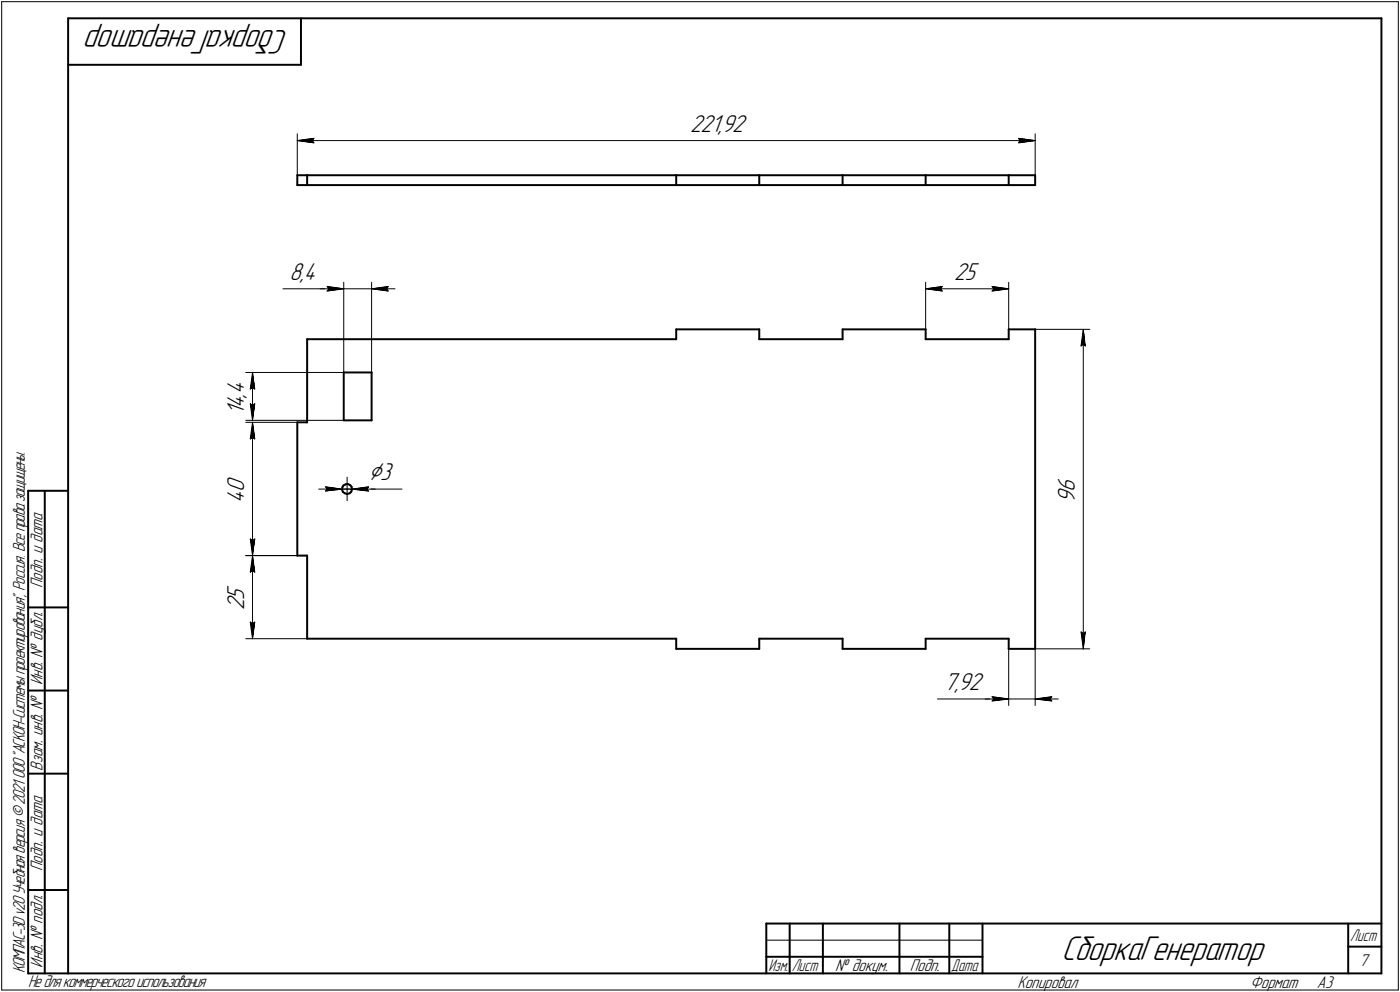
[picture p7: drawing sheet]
<svg xmlns="http://www.w3.org/2000/svg" width="421mm" height="298mm" viewBox="0 0 421 298" stroke-linecap="round" stroke-linejoin="round" font-family="sans-serif">
<defs><g id="words">
<g font-size="10.9">
<text x="86.8" y="9" transform="rotate(-180 86.8 9)">СборкаГенератор</text>
<text x="319.2" y="288.5">СборкаГенератор</text>
</g>
<text font-size="8.5" x="110.9" y="144.4">Ç3</text>
<g font-size="7.8">
<text x="207.5" y="39.7">221,92</text>
<text x="87.1" y="84.3">8,4</text>
<text x="287" y="84.3">25</text>
<text x="73.4" y="119.5" transform="rotate(-90 73.4 119.5)">,</text>
<text x="73.4" y="118.5" transform="rotate(-90 73.4 118.5)">4</text>
<text x="73.4" y="124.8" transform="rotate(-90 73.4 124.8)">1</text>
<text x="73.4" y="122.7" transform="rotate(-90 73.4 122.7)">4</text>
<text x="73.4" y="147.9" transform="rotate(-90 73.4 147.9)">0</text>
<text x="323.2" y="147.9" transform="rotate(-90 323.2 147.9)">6</text>
<text x="73.4" y="151" transform="rotate(-90 73.4 151)">4</text>
<text x="323.2" y="151" transform="rotate(-90 323.2 151)">9</text>
<text x="73.4" y="183.3" transform="rotate(-90 73.4 183.3)">2</text>
<text x="73.4" y="180.2" transform="rotate(-90 73.4 180.2)">5</text>
<text x="284" y="207.5">7,92</text>
</g>
<g font-size="5.4">
<text x="12.8" y="176.7" transform="rotate(-90 12.8 176.7)">Подп. и дата</text>
<text x="12.8" y="205.8" transform="rotate(-90 12.8 205.8)">Инв. № дубл.</text>
<text x="12.8" y="231.6" transform="rotate(-90 12.8 231.6)">Взам. инв. №</text>
<text x="12.8" y="261.7" transform="rotate(-90 12.8 261.7)">Подп. и дата</text>
<text x="7.5" y="292.5" transform="rotate(-90 7.5 292.5)">КОМПАС-3Dv20Учебнаяверсия©2021 ООО&quot;АСКОН-Системыпроектирования&quot;, Россия. Всеправазащищены.</text>
<text x="12.8" y="290.8" transform="rotate(-90 12.8 290.8)">Инв. № подл.</text>
<text x="251.2" y="291.8">№ докум.</text>
<text x="273.6" y="291.8">Подп.</text>
<text x="408.8" y="290.3">7</text>
<text x="8.5" y="296.7">Недлякоммерческогоиспользования</text>
<text x="306" y="296.8">Копировал</text>
<text x="376" y="296.8">Формат</text>
<text x="396" y="296.8">A3</text>
</g>
<g font-size="5.3">
<text x="406.1" y="282.8">Лист</text>
<text x="231.1" y="291.8">Изм.</text>
<text x="238.1" y="291.8">Лист</text>
<text x="286.1" y="291.8">Дата</text>
</g>
</g></defs>
<g fill="none" stroke="#000" stroke-width=".59">
<path d="M20.5 5.5v287zM20.5 5.5h395zM20.5 19.5h70zM90.5 5.5v14zM415.5 5.5v287zM89.4 52.7h3zM89.4 55.6h3zM89.4 52.7v2.9zM92.4 52.7v2.9zM92.4 55.6h111zM92.4 52.7h111zM203.4 52.7v2.9z"/>
<path d="M203.4 55.6h24.9zM203.4 52.7h24.9zM228.3 55.6h25.1zM228.3 52.7h25.1zM228.3 52.7v2.9zM253.4 55.6h25zM253.4 52.7v2.9zM253.4 52.7h25zM278.4 52.7h25zM278.4 55.6h25zM278.4 52.7v2.9zM303.4 55.6h7.9z"/>
<path d="M303.4 52.7v2.9zM303.4 52.7h7.9zM311.3 52.7v2.9zM203.4 99v2.9zM203.4 99h24.9zM228.3 99v2.9zM253.4 99v2.9zM253.4 99h25zM278.4 99v2.9zM303.4 99v2.9zM303.4 99h7.9zM311.3 99v96z"/>
<path d="M92.4 101.9h111zM92.4 101.9v25zM103.4 111.9v14.4zM103.4 111.9h8.4zM111.8 111.9v14.4zM228.3 101.9h25.1zM278.4 101.9h25zM89.4 126.9v40.1zM89.4 126.9h3zM103.4 126.3h8.4zM8.5 147.5v145zM8.5 147.5h12z"/>
<path d="M13.5 147.5v145zM102.9 147.2l.2 .6zM103 146.5l-.1 .7zM103.1 147.8l.6 .5zM103.3 145.9l-.3 .6zM103.3 145.9l.7-.4zM103.7 148.3l.7 .1zM104 145.5h.6zM104.5 148.4h.1M104.5 148.4l.7-.1zM104.6 145.5l.7 .3zM105.3 145.8l.4 .5z"/>
<path d="M105.7 147.7l-.5 .6zM105.7 146.3l.1 .8zM105.8 147.1l-.1 .6zM89.4 167h3zM92.4 167v24.9zM8.5 182.5h12zM92.4 191.9h111zM203.4 195h24.9zM203.4 191.9v3.1zM228.3 191.9h25.1zM228.3 191.9v3.1zM253.4 195h25z"/>
<path d="M253.4 191.9v3.1zM278.4 191.9v3.1zM278.4 191.9h25zM303.4 191.9v3.1zM303.4 195h7.9zM8.5 207.5h12zM8.5 232.5h12zM8.5 267.5h12zM230.5 277.5h185zM230.5 277.5v15zM237.5 277.5v15zM247.5 277.5v15z"/>
<path d="M270.5 277.5v15zM285.5 277.5v15zM295.5 277.5v15zM405.5 277.5v15zM8.5 292.5h12zM20.5 292.5h395zM230.5 287.5h7zM237.5 287.5h10zM247.5 287.5h23zM270.5 287.5h15zM285.5 287.5h10zM405.5 284.5h10z"/>
</g>
<g fill="none" stroke="#000" stroke-width=".3">
<path d="M.5 .5v297zM.5 .5h420zM420.5 .5v297zM89.4 40.2v12.5zM89.4 42.2l5-.6zM89.4 42.2l5 .7zM89.4 42.2h221.9zM93.9 42.2l.5 .7zM94.4 41.6l-.5 .6zM306.3 42.9l5-.7zM306.3 41.6l.4 .6zM306.3 41.6l5 .6z"/>
<path d="M306.7 42.2l-.4 .7zM311.3 40.2v12.5zM85.1 86.8h13.2zM96.4 86.8h7zM98.3 86.8h5.1zM98.4 86.1l5 .7zM98.4 86.1l.5 .7zM98.4 87.5l5-.7zM98.9 86.8l-.5 .7zM103.4 84.8v27.1zM103.4 86.8h8.4zM111.8 84.8v27.1z"/>
<path d="M111.8 86.8l5 .7zM111.8 86.8l5-.7zM111.8 86.8h7zM116.2 86.8l.6 .7zM116.8 86.1l-.6 .7zM278.4 84.8v14.2zM278.4 86.8l5-.7zM278.4 86.8l5 .7zM278.4 86.8h25zM282.9 86.8l.5 .7zM283.4 86.1l-.5 .7zM298.4 87.5l5-.7z"/>
<path d="M298.4 86.1l.5 .7zM298.4 86.1l5 .7zM298.9 86.8l-.5 .7zM303.4 84.8v14.2zM311.3 99h16.4zM325.8 99l.6 5zM325.8 99l-.7 5zM325.8 99v96zM73.9 111.9h29.5zM75.3 116.9l.6-.5zM75.9 111.9l.7 5zM75.9 116.4l.7 .5z"/>
<path d="M75.9 111.9l-.6 5zM75.9 111.9v14.4zM325.1 104l.7-.5zM325.8 103.5l.6 .5zM73.9 126.9h15.5zM73.9 126.3h29.5zM75.3 131.9l.6-.4zM75.3 121.3l.6 5zM75.3 121.3l.6 .5zM75.9 126.9l.7 5zM75.9 131.5l.7 .4zM75.9 126.9l-.6 5z"/>
<path d="M75.9 126.9v40.1zM75.9 121.8l.7-.5zM76.6 121.3l-.7 5zM95.8 147h7.1zM97.9 146.3l5 .7zM97.9 146.3l.5 .7zM97.9 147.6l5-.6zM98.4 147l-.5 .6zM100.8 147h3.6zM102.9 147h2.9zM104.4 147h3.5zM104.4 147v3.5z"/>
<path d="M104.4 143.4v3.6zM105.8 147h15.1zM105.8 147l5 .6zM105.8 147l5-.7zM105.8 147h7.1zM110.4 147l.4 .6zM110.8 146.3l-.4 .7zM73.9 167h15.5zM73.9 167h18.5zM75.3 162l.6 5zM75.3 162l.6 .5zM75.3 172l.6-.6z"/>
<path d="M75.9 162.5l.7-.5zM75.9 167l.7 5zM75.9 171.4l.7 .6zM75.9 167l-.6 5zM75.9 167v24.9zM76.6 162l-.7 5zM73.9 191.9h18.5zM75.3 186.9l.6 5zM75.3 186.9l.6 .6zM75.9 187.5l.7-.6zM76.6 186.9l-.7 5zM303.4 195v17z"/>
<path d="M311.3 195h16.4zM311.3 195v17zM325.1 189.9l.7 5.1zM325.1 189.9l.7 .5zM325.8 190.4l.6-.5zM326.4 189.9l-.6 5.1zM281.9 210.1h16.5zM296.3 210.1h7.1zM298.4 210.1h5zM298.4 209.4l5 .7zM298.4 209.4l.5 .7zM298.4 210.7l5-.6z"/>
<path d="M298.9 210.1l-.5 .6zM303.4 210.1h7.9zM311.3 210.1l5 .6zM311.3 210.1l5-.7zM311.3 210.1h7zM315.8 210.1l.5 .6zM316.3 209.4l-.5 .7zM.5 297.5h420zM230.5 282.5h65z"/>
</g>
<g fill="#fff" stroke="#fff" stroke-width=".3">
<path d="M207.5 34.1h17.7zM207.5 34.2h17.7zM207.5 34.3h17.7zM207.5 34.4h17.7zM207.5 34.5h17.7zM207.5 34.5h17.7zM207.5 34.6h17.7zM207.5 34.7h17.7zM207.5 34.8h17.7zM207.5 34.9h17.7zM207.5 35h17.7zM207.5 35.1h17.7zM207.5 35.1h17.7zM207.5 35.2h17.7zM207.5 35.3h17.7zM207.5 35.4h17.7zM207.5 35.5h17.7zM207.5 35.6h17.7zM207.5 35.6h17.7zM207.5 35.7h17.7zM207.5 35.8h17.7zM207.5 35.9h17.7zM207.5 36h17.7zM207.5 36.1h17.7zM207.5 36.2h17.7zM207.5 36.2h17.7zM207.5 36.3h17.7zM207.5 36.4h17.7zM207.5 36.5h17.7zM207.5 36.6h17.7zM207.5 36.7h17.7zM207.5 36.7h17.7zM207.5 36.8h17.7zM207.5 36.9h17.7zM207.5 37h17.7zM207.5 37.1h17.7zM207.5 37.2h17.7zM207.5 37.3h17.7zM207.5 37.3h17.7zM207.5 37.4h17.7zM207.5 37.5h17.7zM207.5 37.6h17.7zM207.5 37.7h17.7zM207.5 37.8h17.7zM207.5 37.8h17.7zM207.5 37.9h17.7zM207.5 38h17.7zM207.5 38.1h17.7zM207.5 38.2h17.7zM207.5 38.3h17.7zM207.5 38.4h17.7zM207.5 38.4h17.7zM207.5 38.5h17.7zM207.5 38.6h17.7zM207.5 38.7h17.7zM207.5 38.8h17.7zM207.5 38.9h17.7zM207.5 38.9h17.7zM207.5 39h17.7zM207.5 39.1h17.7zM207.5 39.2h17.7zM207.5 39.3h17.7zM207.5 39.4h17.7zM207.5 39.5h17.7zM207.5 39.5h17.7zM207.5 39.6h17.7zM207.5 39.7h17.7zM207.5 39.8h17.7zM207.5 39.9h17.7zM207.5 40h17.7zM207.5 40h17.7zM207.5 40.1h17.7zM207.5 40.2h17.7zM207.5 40.3h17.7zM207.5 40.4h17.7zM207.5 40.5h17.7zM207.5 40.6h17.7zM207.5 40.6h17.7zM207.5 40.7h17.7zM207.5 40.8h17.7zM207.5 40.9h17.7zM207.5 41h17.7zM207.5 41.1h17.7zM207.5 41.1h17.7z"/>
<path d="M94.2 41.1h.6zM93.6 41.1h1.2zM93 41.2h1.8zM92.5 41.3h2.3zM91.9 41.4h2.9zM91.2 41.5h3.6zM91 41.6h3.8zM90.8 41.7h4zM90.6 41.7h4.2zM90.4 41.8h4.4zM90.3 41.9h4.5zM90 42h4.8zM89.8 42.1h5zM89.7 42.2h5.1zM89.4 42.2h5.4zM89.7 42.3h5.1zM89.8 42.4h5zM90 42.5h4.8zM90.3 42.6h4.5zM90.4 42.7h4.4zM90.6 42.8h4.2zM90.8 42.8h4zM91 42.9h3.8zM91.2 43h3.6zM91.9 43.1h2.9zM92.7 43.2h2.1zM93.4 43.3h1.4zM94.1 43.3h.7z"/>
<path d="M305.8 41.1h.7zM305.8 41.1h1.3zM305.8 41.2h1.9zM305.8 41.3h2.6zM305.8 41.4h3.1zM305.8 41.5h3.7zM305.8 41.6h4zM305.8 41.7h4.2zM305.8 41.7h4.3zM305.8 41.8h4.6zM305.8 41.9h4.8zM305.8 42h4.9zM305.8 42.1h5.2zM305.8 42.2h5.3zM305.8 42.2h5.5zM305.8 42.3h5.3zM305.8 42.4h5.2zM305.8 42.5h4.9zM305.8 42.6h4.8zM305.8 42.7h4.6zM305.8 42.8h4.3zM305.8 42.8h4.2zM305.8 42.9h4zM305.8 43h3.7zM305.8 43.1h3.1zM305.8 43.2h2.3zM305.8 43.3h1.5zM305.8 43.3h.8z"/>
<path d="M317.7 142.8h7.1zM317.7 142.9h7.1zM317.7 143h7.1zM317.7 143.1h7.1zM317.7 143.2h7.1zM317.7 143.3h7.1zM317.7 143.3h7.1zM317.7 143.4h7.1zM317.7 143.5h7.1zM317.7 143.6h7.1zM317.7 143.7h7.1zM317.7 143.8h7.1zM317.7 143.8h7.1zM317.7 143.9h7.1zM317.7 144h7.1zM317.7 144.1h7.1zM317.7 144.2h7.1zM317.7 144.3h7.1zM317.7 144.4h7.1zM317.7 144.4h7.1zM317.7 144.5h7.1zM317.7 144.6h7.1zM317.7 144.7h7.1zM317.7 144.8h7.1zM317.7 144.9h7.1zM317.7 144.9h7.1zM317.7 145h7.1zM317.7 145.1h7.1zM317.7 145.2h7.1zM317.7 145.3h7.1zM317.7 145.4h7.1zM317.7 145.5h7.1zM317.7 145.5h7.1zM317.7 145.6h7.1zM317.7 145.7h7.1zM317.7 145.8h7.1zM317.7 145.9h7.1zM317.7 146h7.1zM317.7 146h7.1zM317.7 146.1h7.1zM317.7 146.2h7.1zM317.7 146.3h7.1zM317.7 146.4h7.1zM317.7 146.5h7.1zM317.7 146.6h7.1zM317.7 146.6h7.1zM317.7 146.7h7.1zM317.7 146.8h7.1zM317.7 146.9h7.1zM317.7 147h7.1zM317.7 147.1h7.1zM317.7 147.2h7.1zM317.7 147.2h7.1zM317.7 147.3h7.1zM317.7 147.4h7.1zM317.7 147.5h7.1zM317.7 147.6h7.1zM317.7 147.7h7.1zM317.7 147.7h7.1zM317.7 147.8h7.1zM317.7 147.9h7.1zM317.7 148h7.1zM317.7 148.1h7.1zM317.7 148.2h7.1zM317.7 148.3h7.1zM317.7 148.3h7.1zM317.7 148.4h7.1zM317.7 148.5h7.1zM317.7 148.6h7.1zM317.7 148.7h7.1zM317.7 148.8h7.1zM317.7 148.8h7.1zM317.7 148.9h7.1zM317.7 149h7.1zM317.7 149.1h7.1zM317.7 149.2h7.1zM317.7 149.3h7.1zM317.7 149.4h7.1zM317.7 149.4h7.1zM317.7 149.5h7.1zM317.7 149.6h7.1zM317.7 149.7h7.1zM317.7 149.8h7.1zM317.7 149.9h7.1zM317.7 149.9h7.1zM317.7 150h7.1zM317.7 150.1h7.1zM317.7 150.2h7.1zM317.7 150.3h7.1zM317.7 150.4h7.1zM317.7 150.5h7.1zM317.7 150.5h7.1zM317.7 150.6h7.1zM317.7 150.7h7.1zM317.7 150.8h7.1zM317.7 150.9h7.1zM317.7 151h7.1z"/>
<path d="M325.7 99.2h.3zM325.7 99.3h.3zM325.6 99.4h.4zM325.6 99.5h.5zM325.5 99.6h.6zM325.5 99.7h.6zM325.5 99.7h.6zM325.5 99.8h.6zM325.5 99.9h.7zM325.4 100h.8zM325.4 100.1h.8zM325.3 100.2h1zM325.3 100.2h1zM325.3 100.3h1.1zM325.2 100.4h1.2zM325.2 100.5h1.2zM325.1 100.6h1.4zM325.1 100.7h1.4zM325 100.8h1.5zM325 100.8h1.6zM325 100.9h1.6zM325 101h1.6zM325 101.1h1.6zM325 101.2h1.6zM325 101.3h1.6zM325 101.3h1.6zM325 101.4h1.6zM325 101.5h1.6zM325 101.6h1.6zM325 101.7h1.6zM325 101.8h1.6zM325 101.9h1.6zM325 101.9h1.6zM324.9 102h1.8zM324.9 102.1h1.8zM324.9 102.2h1.8zM324.9 102.3h1.8zM324.9 102.4h1.8zM324.9 102.4h1.8zM324.9 102.5h1.8zM324.8 102.6h1.9zM324.8 102.7h2zM324.8 102.8h2zM324.8 102.9h2zM324.8 103h2zM324.8 103h2zM324.8 103.1h2zM324.8 103.2h2zM324.7 103.3h2.2zM324.7 103.4h2.2zM324.7 103.5h2.2zM324.7 103.5h2.2zM324.7 103.6h2.2zM324.7 103.7h2.2zM324.7 103.8h2.2zM324.6 103.9h2.4zM324.6 104h2.4zM324.6 104.1h2.4zM324.6 104.1h2.4zM324.6 104.2h2.4zM324.6 104.3h2.4zM324.6 104.4h2.4z"/>
<path d="M324.5 189.5h2.5zM324.6 189.6h2.4zM324.6 189.7h2.4zM324.6 189.7h2.4zM324.6 189.8h2.4zM324.6 189.9h2.4zM324.6 190h2.4zM324.6 190.1h2.4zM324.7 190.2h2.2zM324.7 190.2h2.2zM324.7 190.3h2.2zM324.7 190.4h2.2zM324.7 190.5h2.2zM324.7 190.6h2.2zM324.7 190.7h2.2zM324.8 190.8h2zM324.8 190.8h2zM324.8 190.9h2zM324.8 191h2zM324.8 191.1h2zM324.8 191.2h2zM324.8 191.3h2zM324.9 191.3h1.8zM324.9 191.4h1.8zM324.9 191.5h1.8zM324.9 191.6h1.8zM324.9 191.7h1.8zM324.9 191.8h1.8zM324.9 191.9h1.8zM325 191.9h1.6zM325 192h1.6zM325 192.1h1.6zM325 192.2h1.6zM325 192.3h1.6zM325 192.4h1.6zM325 192.4h1.6zM325 192.5h1.6zM325 192.6h1.6zM325 192.7h1.6zM325 192.8h1.6zM325 192.9h1.6zM325 193h1.6zM325 193h1.6zM325 193.1h1.5zM325.1 193.2h1.4zM325.1 193.3h1.4zM325.2 193.4h1.2zM325.2 193.5h1.2zM325.3 193.5h1.1zM325.3 193.6h1zM325.3 193.7h1zM325.4 193.8h.9zM325.4 193.9h.8zM325.5 194h.7zM325.5 194.1h.6zM325.5 194.1h.6zM325.5 194.2h.6zM325.5 194.3h.6zM325.6 194.4h.5zM325.6 194.5h.5zM325.6 194.6h.4zM325.7 194.6h.3zM325.7 194.7h.3z"/>
<path d="M287 78.7h7.7zM287 78.7h7.7zM287 78.8h7.7zM287 78.9h7.7zM287 79h7.7zM287 79.1h7.7zM287 79.2h7.7zM287 79.2h7.7zM287 79.3h7.7zM287 79.4h7.7zM287 79.5h7.7zM287 79.6h7.7zM287 79.7h7.7zM287 79.8h7.7zM287 79.8h7.7zM287 79.9h7.7zM287 80h7.7zM287 80.1h7.7zM287 80.2h7.7zM287 80.3h7.7zM287 80.3h7.7zM287 80.4h7.7zM287 80.5h7.7zM287 80.6h7.7zM287 80.7h7.7zM287 80.8h7.7zM287 80.9h7.7zM287 80.9h7.7zM287 81h7.7zM287 81.1h7.7zM287 81.2h7.7zM287 81.3h7.7zM287 81.4h7.7zM287 81.4h7.7zM287 81.5h7.7zM287 81.6h7.7zM287 81.7h7.7zM287 81.8h7.7zM287 81.9h7.7zM287 82h7.7zM287 82h7.7zM287 82.1h7.7zM287 82.2h7.7zM287 82.3h7.7zM287 82.4h7.7zM287 82.5h7.7zM287 82.5h7.7zM287 82.6h7.7zM287 82.7h7.7zM287 82.8h7.7zM287 82.9h7.7zM287 83h7.7zM287 83.1h7.7zM287 83.1h7.7zM287 83.2h7.7zM287 83.3h7.7zM287 83.4h7.7zM287 83.5h7.7zM287 83.6h7.7zM287 83.7h7.7zM287 83.7h7.7zM287 83.8h7.7zM287 83.9h7.7zM287 84h7.7zM287 84.1h7.7zM287 84.2h7.7zM287 84.2h7.7zM287 84.3h7.7zM287 84.4h7.7zM287 84.5h7.7zM287 84.6h7.7zM287 84.7h7.7zM287 84.8h7.7zM287 84.8h7.7zM287 84.9h7.7zM287 85h7.7zM287 85.1h7.7zM287 85.2h7.7zM287 85.3h7.7zM287 85.3h7.7zM287 85.4h7.7zM287 85.5h7.7zM287 85.6h7.7zM287 85.7h7.7z"/>
<path d="M283.2 85.7h.7zM282.4 85.8h1.5zM281.7 85.9h2.2zM280.9 85.9h3zM280.2 86h3.7zM280 86.1h3.9zM279.8 86.2h4.1zM279.6 86.3h4.3zM279.4 86.4h4.5zM279.2 86.4h4.7zM279 86.5h4.9zM278.8 86.6h5.1zM278.6 86.7h5.3zM278.4 86.8h5.5zM278.6 86.9h5.3zM278.8 87h5.1zM279 87h4.9zM279.2 87.1h4.7zM279.4 87.2h4.5zM279.6 87.3h4.3zM279.8 87.4h4.1zM280 87.5h3.9zM280.2 87.5h3.7zM280.8 87.6h3.1zM281.4 87.7h2.5zM282 87.8h1.9zM282.7 87.9h1.2zM283.3 88h.6z"/>
<path d="M297.9 85.7h.7zM297.9 85.8h1.5zM297.9 85.9h2.2zM297.9 85.9h3zM297.9 86h3.7zM297.9 86.1h3.9zM297.9 86.2h4.1zM297.9 86.3h4.3zM297.9 86.4h4.5zM297.9 86.4h4.7zM297.9 86.5h4.9zM297.9 86.6h5.1zM297.9 86.7h5.3zM297.9 86.8h5.5zM297.9 86.9h5.3zM297.9 87h5.1zM297.9 87h4.9zM297.9 87.1h4.7zM297.9 87.2h4.5zM297.9 87.3h4.3zM297.9 87.4h4.1zM297.9 87.5h3.9zM297.9 87.5h3.7zM297.9 87.6h3.1zM297.9 87.7h2.5zM297.9 87.8h1.8zM297.9 87.9h1.2zM297.9 88h.6z"/>
<path d="M284 201.9h12.4zM284 202h12.4zM284 202.1h12.4zM284 202.2h12.4zM284 202.3h12.4zM284 202.4h12.4zM284 202.4h12.4zM284 202.5h12.4zM284 202.6h12.4zM284 202.7h12.4zM284 202.8h12.4zM284 202.9h12.4zM284 202.9h12.4zM284 203h12.4zM284 203.1h12.4zM284 203.2h12.4zM284 203.3h12.4zM284 203.4h12.4zM284 203.5h12.4zM284 203.5h12.4zM284 203.6h12.4zM284 203.7h12.4zM284 203.8h12.4zM284 203.9h12.4zM284 204h12.4zM284 204h12.4zM284 204.1h12.4zM284 204.2h12.4zM284 204.3h12.4zM284 204.4h12.4zM284 204.5h12.4zM284 204.6h12.4zM284 204.6h12.4zM284 204.7h12.4zM284 204.8h12.4zM284 204.9h12.4zM284 205h12.4zM284 205.1h12.4zM284 205.1h12.4zM284 205.2h12.4zM284 205.3h12.4zM284 205.4h12.4zM284 205.5h12.4zM284 205.6h12.4zM284 205.7h12.4zM284 205.7h12.4zM284 205.8h12.4zM284 205.9h12.4zM284 206h12.4zM284 206.1h12.4zM284 206.2h12.4zM284 206.2h12.4zM284 206.3h12.4zM284 206.4h12.4zM284 206.5h12.4zM284 206.6h12.4zM284 206.7h12.4zM284 206.8h12.4zM284 206.8h12.4zM284 206.9h12.4zM284 207h12.4zM284 207.1h12.4zM284 207.2h12.4zM284 207.3h12.4zM284 207.3h12.4zM284 207.4h12.4zM284 207.5h12.4zM284 207.6h12.4zM284 207.7h12.4zM284 207.8h12.4zM284 207.9h12.4zM284 207.9h12.4zM284 208h12.4zM284 208.1h12.4zM284 208.2h12.4zM284 208.3h12.4zM284 208.4h12.4zM284 208.4h12.4zM284 208.5h12.4zM284 208.6h12.4zM284 208.7h12.4zM284 208.8h12.4zM284 208.9h12.4zM284 209h12.4z"/>
<path d="M297.9 208.9h.6zM297.9 209h1.2zM297.9 209h1.8zM297.9 209.1h2.5zM297.9 209.2h3.1zM297.9 209.3h3.7zM297.9 209.4h3.9zM297.9 209.5h4.1zM297.9 209.5h4.3zM297.9 209.6h4.5zM297.9 209.7h4.7zM297.9 209.8h4.9zM297.9 209.9h5.1zM297.9 210h5.3zM297.9 210.1h5.5zM297.9 210.1h5.3zM297.9 210.2h5zM297.9 210.3h4.9zM297.9 210.4h4.6zM297.9 210.5h4.4zM297.9 210.6h4.2zM297.9 210.7h3.9zM297.9 210.7h3.7zM297.9 210.8h3.1zM297.9 210.9h2.5zM297.9 211h1.8zM297.9 211.1h1.2zM297.9 211.2h.6z"/>
<path d="M316.2 208.9h.6zM315.6 209h1.2zM315 209h1.8zM314.4 209.1h2.4zM313.8 209.2h3zM313.1 209.3h3.7zM312.9 209.4h3.9zM312.8 209.5h4zM312.5 209.5h4.3zM312.3 209.6h4.5zM312.2 209.7h4.6zM311.9 209.8h4.9zM311.7 209.9h5.1zM311.6 210h5.2zM311.3 210.1h5.5zM311.6 210.1h5.2zM311.8 210.2h5zM312 210.3h4.8zM312.3 210.4h4.5zM312.5 210.5h4.3zM312.7 210.6h4.1zM312.9 210.7h3.9zM313.1 210.7h3.7zM313.8 210.8h3zM314.4 210.9h2.4zM315 211h1.8zM315.6 211.1h1.2zM316.2 211.2h.6z"/>
<path d="M87.1 78.7h9.3zM87.1 78.7h9.3zM87.1 78.8h9.3zM87.1 78.9h9.3zM87.1 79h9.3zM87.1 79.1h9.3zM87.1 79.2h9.3zM87.1 79.2h9.3zM87.1 79.3h9.3zM87.1 79.4h9.3zM87.1 79.5h9.3zM87.1 79.6h9.3zM87.1 79.7h9.3zM87.1 79.8h9.3zM87.1 79.8h9.3zM87.1 79.9h9.3zM87.1 80h9.3zM87.1 80.1h9.3zM87.1 80.2h9.3zM87.1 80.3h9.3zM87.1 80.3h9.3zM87.1 80.4h9.3zM87.1 80.5h9.3zM87.1 80.6h9.3zM87.1 80.7h9.3zM87.1 80.8h9.3zM87.1 80.9h9.3zM87.1 80.9h9.3zM87.1 81h9.3zM87.1 81.1h9.3zM87.1 81.2h9.3zM87.1 81.3h9.3zM87.1 81.4h9.3zM87.1 81.4h9.3zM87.1 81.5h9.3zM87.1 81.6h9.3zM87.1 81.7h9.3zM87.1 81.8h9.3zM87.1 81.9h9.3zM87.1 82h9.3zM87.1 82h9.3zM87.1 82.1h9.3zM87.1 82.2h9.3zM87.1 82.3h9.3zM87.1 82.4h9.3zM87.1 82.5h9.3zM87.1 82.5h9.3zM87.1 82.6h9.3zM87.1 82.7h9.3zM87.1 82.8h9.3zM87.1 82.9h9.3zM87.1 83h9.3zM87.1 83.1h9.3zM87.1 83.1h9.3zM87.1 83.2h9.3zM87.1 83.3h9.3zM87.1 83.4h9.3zM87.1 83.5h9.3zM87.1 83.6h9.3zM87.1 83.7h9.3zM87.1 83.7h9.3zM87.1 83.8h9.3zM87.1 83.9h9.3zM87.1 84h9.3zM87.1 84.1h9.3zM87.1 84.2h9.3zM87.1 84.2h9.3zM87.1 84.3h9.3zM87.1 84.4h9.3zM87.1 84.5h9.3zM87.1 84.6h9.3zM87.1 84.7h9.3zM87.1 84.8h9.3zM87.1 84.8h9.3zM87.1 84.9h9.3zM87.1 85h9.3zM87.1 85.1h9.3zM87.1 85.2h9.3zM87.1 85.3h9.3zM87.1 85.3h9.3zM87.1 85.4h9.3zM87.1 85.5h9.3zM87.1 85.6h9.3zM87.1 85.7h9.3z"/>
<path d="M97.9 85.7h.7zM97.9 85.8h1.5zM97.9 85.9h2.3zM97.9 85.9h3zM97.9 86h3.7zM97.9 86.1h4zM97.9 86.2h4.1zM97.9 86.3h4.3zM97.9 86.4h4.5zM97.9 86.4h4.7zM97.9 86.5h4.9zM97.9 86.6h5.1zM97.9 86.7h5.3zM97.9 86.8h5.5zM97.9 86.9h5.3zM97.9 87h5.1zM97.9 87h4.9zM97.9 87.1h4.7zM97.9 87.2h4.5zM97.9 87.3h4.3zM97.9 87.4h4.1zM97.9 87.5h4zM97.9 87.5h3.7zM97.9 87.6h3.1zM97.9 87.7h2.5zM97.9 87.8h1.8zM97.9 87.9h1.2zM97.9 88h.7z"/>
<path d="M116.6 85.7h.7zM115.8 85.8h1.5zM115.1 85.9h2.2zM114.3 85.9h3zM113.5 86h3.8zM113.4 86.1h3.9zM113.2 86.2h4.1zM112.9 86.3h4.4zM112.8 86.4h4.5zM112.6 86.4h4.7zM112.4 86.5h4.9zM112.2 86.6h5.1zM112 86.7h5.3zM111.8 86.8h5.5zM112 86.9h5.3zM112.2 87h5.1zM112.4 87h4.9zM112.6 87.1h4.7zM112.8 87.2h4.5zM112.9 87.3h4.4zM113.2 87.4h4.1zM113.4 87.5h3.9zM113.5 87.5h3.8zM114.2 87.6h3.1zM114.8 87.7h2.5zM115.4 87.8h1.9zM116.1 87.9h1.2zM116.7 88h.6z"/>
<path d="M67.8 142.8h7.1zM67.8 142.9h7.1zM67.8 143h7.1zM67.8 143.1h7.1zM67.8 143.2h7.1zM67.8 143.3h7.1zM67.8 143.3h7.1zM67.8 143.4h7.1zM67.8 143.5h7.1zM67.8 143.6h7.1zM67.8 143.7h7.1zM67.8 143.8h7.1zM67.8 143.8h7.1zM67.8 143.9h7.1zM67.8 144h7.1zM67.8 144.1h7.1zM67.8 144.2h7.1zM67.8 144.3h7.1zM67.8 144.4h7.1zM67.8 144.4h7.1zM67.8 144.5h7.1zM67.8 144.6h7.1zM67.8 144.7h7.1zM67.8 144.8h7.1zM67.8 144.9h7.1zM67.8 144.9h7.1zM67.8 145h7.1zM67.8 145.1h7.1zM67.8 145.2h7.1zM67.8 145.3h7.1zM67.8 145.4h7.1zM67.8 145.5h7.1zM67.8 145.5h7.1zM67.8 145.6h7.1zM67.8 145.7h7.1zM67.8 145.8h7.1zM67.8 145.9h7.1zM67.8 146h7.1zM67.8 146h7.1zM67.8 146.1h7.1zM67.8 146.2h7.1zM67.8 146.3h7.1zM67.8 146.4h7.1zM67.8 146.5h7.1zM67.8 146.6h7.1zM67.8 146.6h7.1zM67.8 146.7h7.1zM67.8 146.8h7.1zM67.8 146.9h7.1zM67.8 147h7.1zM67.8 147.1h7.1zM67.8 147.2h7.1zM67.8 147.2h7.1zM67.8 147.3h7.1zM67.8 147.4h7.1zM67.8 147.5h7.1zM67.8 147.6h7.1zM67.8 147.7h7.1zM67.8 147.7h7.1zM67.8 147.8h7.1zM67.8 147.9h7.1zM67.8 148h7.1zM67.8 148.1h7.1zM67.8 148.2h7.1zM67.8 148.3h7.1zM67.8 148.3h7.1zM67.8 148.4h7.1zM67.8 148.5h7.1zM67.8 148.6h7.1zM67.8 148.7h7.1zM67.8 148.8h7.1zM67.8 148.8h7.1zM67.8 148.9h7.1zM67.8 149h7.1zM67.8 149.1h7.1zM67.8 149.2h7.1zM67.8 149.3h7.1zM67.8 149.4h7.1zM67.8 149.4h7.1zM67.8 149.5h7.1zM67.8 149.6h7.1zM67.8 149.7h7.1zM67.8 149.8h7.1zM67.8 149.9h7.1zM67.8 149.9h7.1zM67.8 150h7.1zM67.8 150.1h7.1zM67.8 150.2h7.1zM67.8 150.3h7.1zM67.8 150.4h7.1zM67.8 150.5h7.1zM67.8 150.5h7.1zM67.8 150.6h7.1zM67.8 150.7h7.1zM67.8 150.8h7.1zM67.8 150.9h7.1zM67.8 151h7.1z"/>
<path d="M75.9 127.2h.2zM75.9 127.3h.2zM75.8 127.3h.4zM75.8 127.4h.4zM75.7 127.5h.5zM75.7 127.6h.6zM75.7 127.7h.6zM75.6 127.8h.8zM75.6 127.8h.8zM75.5 127.9h1zM75.5 128h1zM75.4 128.1h1.1zM75.4 128.2h1.1zM75.4 128.3h1.1zM75.4 128.4h1.2zM75.4 128.4h1.2zM75.3 128.5h1.4zM75.3 128.6h1.4zM75.2 128.7h1.5zM75.2 128.8h1.6zM75.2 128.9h1.6zM75.2 128.9h1.6zM75.2 129h1.6zM75.2 129.1h1.6zM75.2 129.2h1.6zM75.2 129.3h1.6zM75.1 129.4h1.7zM75.1 129.5h1.8zM75.1 129.5h1.8zM75.1 129.6h1.8zM75.1 129.7h1.8zM75.1 129.8h1.8zM75.1 129.9h1.8zM75 130h1.9zM75 130h1.9zM75 130.1h1.9zM75 130.2h2zM75 130.3h2zM75 130.4h2zM75 130.5h2zM74.9 130.6h2.1zM74.9 130.6h2.1zM74.9 130.7h2.1zM74.9 130.8h2.1zM74.9 130.9h2.1zM74.9 131h2.1zM74.9 131.1h2.1zM74.9 131.1h2.1zM74.8 131.2h2.2zM74.8 131.3h2.2zM74.8 131.4h2.2zM74.8 131.5h2.2zM74.8 131.6h2.2zM74.8 131.7h2.2zM74.8 131.7h2.3zM74.8 131.8h2.3zM74.8 131.9h2.3zM74.8 132h2.3zM74.8 132.1h2.3zM74.8 132.2h2.3zM74.8 132.2h2.3zM74.8 132.3h2.3z"/>
<path d="M74.7 161.5h2.4zM74.8 161.5h2.3zM74.8 161.6h2.3zM74.8 161.7h2.3zM74.8 161.8h2.3zM74.8 161.9h2.3zM74.8 162h2.3zM74.8 162.1h2.3zM74.8 162.1h2.3zM74.8 162.2h2.2zM74.8 162.3h2.2zM74.8 162.4h2.2zM74.8 162.5h2.2zM74.8 162.6h2.2zM74.8 162.6h2.2zM74.9 162.7h2.1zM74.9 162.8h2.1zM74.9 162.9h2.1zM74.9 163h2.1zM74.9 163.1h2.1zM74.9 163.2h2.1zM74.9 163.2h2.1zM74.9 163.3h2.1zM75 163.4h2zM75 163.5h2zM75 163.6h2zM75 163.7h2zM75 163.7h1.9zM75 163.8h1.9zM75 163.9h1.9zM75.1 164h1.8zM75.1 164.1h1.8zM75.1 164.2h1.8zM75.1 164.3h1.8zM75.1 164.3h1.8zM75.1 164.4h1.8zM75.1 164.5h1.7zM75.2 164.6h1.6zM75.2 164.7h1.6zM75.2 164.8h1.6zM75.2 164.8h1.6zM75.2 164.9h1.6zM75.2 165h1.6zM75.2 165.1h1.6zM75.2 165.2h1.5zM75.3 165.3h1.4zM75.3 165.4h1.4zM75.4 165.4h1.2zM75.4 165.5h1.2zM75.4 165.6h1.1zM75.4 165.7h1.1zM75.4 165.8h1.1zM75.5 165.9h1zM75.5 165.9h1zM75.6 166h.8zM75.6 166.1h.8zM75.7 166.2h.6zM75.7 166.3h.6zM75.7 166.4h.5zM75.8 166.5h.4zM75.8 166.5h.4zM75.9 166.6h.2zM75.9 166.7h.2z"/>
<path d="M67.8 175.6h7.1zM67.8 175.7h7.1zM67.8 175.8h7.1zM67.8 175.9h7.1zM67.8 175.9h7.1zM67.8 176h7.1zM67.8 176.1h7.1zM67.8 176.2h7.1zM67.8 176.3h7.1zM67.8 176.4h7.1zM67.8 176.4h7.1zM67.8 176.5h7.1zM67.8 176.6h7.1zM67.8 176.7h7.1zM67.8 176.8h7.1zM67.8 176.9h7.1zM67.8 177h7.1zM67.8 177h7.1zM67.8 177.1h7.1zM67.8 177.2h7.1zM67.8 177.3h7.1zM67.8 177.4h7.1zM67.8 177.5h7.1zM67.8 177.5h7.1zM67.8 177.6h7.1zM67.8 177.7h7.1zM67.8 177.8h7.1zM67.8 177.9h7.1zM67.8 178h7.1zM67.8 178.1h7.1zM67.8 178.1h7.1zM67.8 178.2h7.1zM67.8 178.3h7.1zM67.8 178.4h7.1zM67.8 178.5h7.1zM67.8 178.6h7.1zM67.8 178.6h7.1zM67.8 178.7h7.1zM67.8 178.8h7.1zM67.8 178.9h7.1zM67.8 179h7.1zM67.8 179.1h7.1zM67.8 179.2h7.1zM67.8 179.2h7.1zM67.8 179.3h7.1zM67.8 179.4h7.1zM67.8 179.5h7.1zM67.8 179.6h7.1zM67.8 179.7h7.1zM67.8 179.7h7.1zM67.8 179.8h7.1zM67.8 179.9h7.1zM67.8 180h7.1zM67.8 180.1h7.1zM67.8 180.2h7.1zM67.8 180.3h7.1zM67.8 180.3h7.1zM67.8 180.4h7.1zM67.8 180.5h7.1zM67.8 180.6h7.1zM67.8 180.7h7.1zM67.8 180.8h7.1zM67.8 180.8h7.1zM67.8 180.9h7.1zM67.8 181h7.1zM67.8 181.1h7.1zM67.8 181.2h7.1zM67.8 181.3h7.1zM67.8 181.4h7.1zM67.8 181.4h7.1zM67.8 181.5h7.1zM67.8 181.6h7.1zM67.8 181.7h7.1zM67.8 181.8h7.1zM67.8 181.9h7.1zM67.8 181.9h7.1zM67.8 182h7.1zM67.8 182.1h7.1zM67.8 182.2h7.1zM67.8 182.3h7.1zM67.8 182.4h7.1zM67.8 182.5h7.1zM67.8 182.5h7.1zM67.8 182.6h7.1zM67.8 182.7h7.1zM67.8 182.8h7.1zM67.8 182.9h7.1zM67.8 183h7.1zM67.8 183h7.1zM67.8 183.1h7.1zM67.8 183.2h7.1z"/>
<path d="M74.7 186.4h2.4zM74.8 186.5h2.3zM74.8 186.6h2.3zM74.8 186.7h2.3zM74.8 186.8h2.3zM74.8 186.9h2.3zM74.8 186.9h2.3zM74.8 187h2.3zM74.8 187.1h2.3zM74.8 187.2h2.2zM74.8 187.3h2.2zM74.8 187.4h2.2zM74.8 187.5h2.2zM74.8 187.5h2.2zM74.8 187.6h2.2zM74.9 187.7h2.1zM74.9 187.8h2.1zM74.9 187.9h2.1zM74.9 188h2.1zM74.9 188h2.1zM74.9 188.1h2.1zM74.9 188.2h2.1zM74.9 188.3h2.1zM75 188.4h2zM75 188.5h2zM75 188.6h2zM75 188.6h2zM75 188.7h1.9zM75 188.8h1.9zM75 188.9h1.9zM75.1 189h1.8zM75.1 189.1h1.8zM75.1 189.1h1.8zM75.1 189.2h1.8zM75.1 189.3h1.8zM75.1 189.4h1.8zM75.1 189.5h1.7zM75.2 189.6h1.6zM75.2 189.7h1.6zM75.2 189.7h1.6zM75.2 189.8h1.6zM75.2 189.9h1.6zM75.2 190h1.6zM75.2 190.1h1.6zM75.2 190.2h1.5zM75.3 190.2h1.4zM75.3 190.3h1.4zM75.4 190.4h1.2zM75.4 190.5h1.2zM75.4 190.6h1.1zM75.4 190.7h1.1zM75.4 190.8h1.1zM75.5 190.8h1zM75.5 190.9h1zM75.6 191h.8zM75.6 191.1h.8zM75.7 191.2h.6zM75.7 191.3h.6zM75.7 191.3h.5zM75.8 191.4h.4zM75.8 191.5h.4zM75.9 191.6h.2zM75.9 191.7h.2z"/>
<path d="M75.9 167.2h.2zM75.9 167.3h.2zM75.8 167.4h.4zM75.8 167.5h.4zM75.7 167.6h.5zM75.7 167.6h.6zM75.7 167.7h.6zM75.6 167.8h.8zM75.6 167.9h.8zM75.5 168h1zM75.5 168.1h1zM75.4 168.1h1.1zM75.4 168.2h1.1zM75.4 168.3h1.1zM75.4 168.4h1.2zM75.4 168.5h1.2zM75.3 168.6h1.4zM75.3 168.7h1.4zM75.2 168.7h1.5zM75.2 168.8h1.6zM75.2 168.9h1.6zM75.2 169h1.6zM75.2 169.1h1.6zM75.2 169.2h1.6zM75.2 169.2h1.6zM75.2 169.3h1.6zM75.1 169.4h1.7zM75.1 169.5h1.8zM75.1 169.6h1.8zM75.1 169.7h1.8zM75.1 169.8h1.8zM75.1 169.8h1.8zM75.1 169.9h1.8zM75 170h1.9zM75 170.1h1.9zM75 170.2h1.9zM75 170.3h2zM75 170.3h2zM75 170.4h2zM75 170.5h2zM74.9 170.6h2.1zM74.9 170.7h2.1zM74.9 170.8h2.1zM74.9 170.9h2.1zM74.9 170.9h2.1zM74.9 171h2.1zM74.9 171.1h2.1zM74.9 171.2h2.1zM74.8 171.3h2.2zM74.8 171.4h2.2zM74.8 171.4h2.2zM74.8 171.5h2.2zM74.8 171.6h2.2zM74.8 171.7h2.2zM74.8 171.8h2.3zM74.8 171.9h2.3zM74.8 172h2.3zM74.8 172h2.3zM74.8 172.1h2.3zM74.8 172.2h2.3zM74.8 172.3h2.3zM74.8 172.4h2.3z"/>
<path d="M67.8 113.5h7.1zM67.8 113.5h7.1zM67.8 113.6h7.1zM67.8 113.7h7.1zM67.8 113.8h7.1zM67.8 113.9h7.1zM67.8 114h7.1zM67.8 114h7.1zM67.8 114.1h7.1zM67.8 114.2h7.1zM67.8 114.3h7.1zM67.8 114.4h7.1zM67.8 114.5h7.1zM67.8 114.6h7.1zM67.8 114.6h7.1zM67.8 114.7h7.1zM67.8 114.8h7.1zM67.8 114.9h7.1zM67.8 115h7.1zM67.8 115.1h7.1zM67.8 115.1h7.1zM67.8 115.2h7.1zM67.8 115.3h7.1zM67.8 115.4h7.1zM67.8 115.5h7.1zM67.8 115.6h7.1zM67.8 115.7h7.1zM67.8 115.7h7.1zM67.8 115.8h7.1zM67.8 115.9h7.1zM67.8 116h7.1zM67.8 116.1h7.1zM67.8 116.2h7.1zM67.8 116.2h7.1zM67.8 116.3h7.1zM67.8 116.4h7.1zM67.8 116.5h7.1zM67.8 116.6h7.1zM67.8 116.7h7.1zM67.8 116.8h7.1zM67.8 116.8h7.1zM67.8 116.9h7.1zM67.8 117h7.1zM67.8 117.1h7.1zM67.8 117.2h7.1zM67.8 117.3h7.1zM67.8 117.3h7.1zM67.8 117.4h7.1zM67.8 117.5h7.1zM67.8 117.6h7.1zM67.8 117.7h7.1zM67.8 117.8h7.1zM67.8 117.9h7.1zM67.8 117.9h7.1zM67.8 118h7.1zM67.8 118.1h7.1zM67.8 118.2h7.1zM67.8 118.3h7.1zM67.8 118.4h7.1zM67.8 118.4h7.1zM67.8 118.5h7.1zM67.8 118.6h7.1zM67.8 118.7h7.1zM67.8 118.8h7.1zM67.8 118.9h7.1zM67.8 119h7.1zM67.8 119h7.1zM67.8 119.1h7.1zM67.8 119.2h7.1zM67.8 119.3h7.1zM67.8 119.4h7.1zM67.8 119.5h7.1zM67.8 119.5h7.1zM67.8 119.6h7.1zM67.8 119.7h7.1zM67.8 119.8h7.1zM67.8 119.9h7.1zM67.8 120h7.1zM67.8 120.1h7.1zM67.8 120.1h7.1zM67.8 120.2h7.1zM67.8 120.3h7.1zM67.8 120.4h7.1zM67.8 120.5h7.1zM67.8 120.6h7.1zM67.8 120.6h7.1zM67.8 120.7h7.1zM67.8 120.8h7.1zM67.8 120.9h7.1zM67.8 121h7.1zM67.8 121.1h7.1zM67.8 121.2h7.1zM67.8 121.2h7.1zM67.8 121.3h7.1zM67.8 121.4h7.1zM67.8 121.5h7.1zM67.8 121.6h7.1zM67.8 121.7h7.1zM67.8 121.8h7.1zM67.8 121.8h7.1zM67.8 121.9h7.1zM67.8 122h7.1zM67.8 122.1h7.1zM67.8 122.2h7.1zM67.8 122.3h7.1zM67.8 122.3h7.1zM67.8 122.4h7.1zM67.8 122.5h7.1zM67.8 122.6h7.1zM67.8 122.7h7.1zM67.8 122.8h7.1zM67.8 122.9h7.1zM67.8 122.9h7.1zM67.8 123h7.1zM67.8 123.1h7.1zM67.8 123.2h7.1zM67.8 123.3h7.1zM67.8 123.4h7.1zM67.8 123.4h7.1zM67.8 123.5h7.1zM67.8 123.6h7.1zM67.8 123.7h7.1zM67.8 123.8h7.1zM67.8 123.9h7.1zM67.8 124h7.1zM67.8 124h7.1zM67.8 124.1h7.1zM67.8 124.2h7.1zM67.8 124.3h7.1zM67.8 124.4h7.1zM67.8 124.5h7.1zM67.8 124.5h7.1zM67.8 124.6h7.1zM67.8 124.7h7.1z"/>
<path d="M74.7 120.8h2.4zM74.8 120.9h2.3zM74.8 121h2.3zM74.8 121.1h2.3zM74.8 121.2h2.3zM74.8 121.2h2.3zM74.8 121.3h2.3zM74.8 121.4h2.3zM74.8 121.5h2.3zM74.8 121.6h2.2zM74.8 121.7h2.2zM74.8 121.8h2.2zM74.8 121.8h2.2zM74.8 121.9h2.2zM74.8 122h2.2zM74.9 122.1h2.1zM74.9 122.2h2.1zM74.9 122.3h2.1zM74.9 122.3h2.1zM74.9 122.4h2.1zM74.9 122.5h2.1zM74.9 122.6h2.1zM74.9 122.7h2.1zM75 122.8h2zM75 122.9h2zM75 122.9h2zM75 123h2zM75 123.1h1.9zM75 123.2h1.9zM75 123.3h1.9zM75.1 123.4h1.8zM75.1 123.4h1.8zM75.1 123.5h1.8zM75.1 123.6h1.8zM75.1 123.7h1.8zM75.1 123.8h1.8zM75.1 123.9h1.7zM75.2 124h1.6zM75.2 124h1.6zM75.2 124.1h1.6zM75.2 124.2h1.6zM75.2 124.3h1.6zM75.2 124.4h1.6zM75.2 124.5h1.6zM75.2 124.5h1.5zM75.3 124.6h1.4zM75.3 124.7h1.4zM75.4 124.8h1.2zM75.4 124.9h1.2zM75.4 125h1.1zM75.4 125.1h1.1zM75.4 125.1h1.1zM75.5 125.2h1zM75.5 125.3h1zM75.6 125.4h.8zM75.6 125.5h.8zM75.7 125.6h.6zM75.7 125.6h.6zM75.7 125.7h.5zM75.8 125.8h.4zM75.8 125.9h.4zM75.9 126h.2zM75.9 126.1h.2z"/>
<path d="M75.9 112.2h.2zM75.9 112.3h.2zM75.8 112.4h.4zM75.8 112.4h.4zM75.7 112.5h.5zM75.7 112.6h.6zM75.7 112.7h.6zM75.6 112.8h.8zM75.6 112.9h.8zM75.5 112.9h1zM75.5 113h1zM75.4 113.1h1.1zM75.4 113.2h1.1zM75.4 113.3h1.1zM75.4 113.4h1.2zM75.4 113.5h1.2zM75.3 113.5h1.4zM75.3 113.6h1.4zM75.2 113.7h1.5zM75.2 113.8h1.6zM75.2 113.9h1.6zM75.2 114h1.6zM75.2 114h1.6zM75.2 114.1h1.6zM75.2 114.2h1.6zM75.2 114.3h1.6zM75.1 114.4h1.7zM75.1 114.5h1.8zM75.1 114.6h1.8zM75.1 114.6h1.8zM75.1 114.7h1.8zM75.1 114.8h1.8zM75.1 114.9h1.8zM75 115h1.9zM75 115.1h1.9zM75 115.1h1.9zM75 115.2h2zM75 115.3h2zM75 115.4h2zM75 115.5h2zM74.9 115.6h2.1zM74.9 115.7h2.1zM74.9 115.7h2.1zM74.9 115.8h2.1zM74.9 115.9h2.1zM74.9 116h2.1zM74.9 116.1h2.1zM74.9 116.2h2.1zM74.8 116.2h2.2zM74.8 116.3h2.2zM74.8 116.4h2.2zM74.8 116.5h2.2zM74.8 116.6h2.2zM74.8 116.7h2.2zM74.8 116.8h2.3zM74.8 116.8h2.3zM74.8 116.9h2.3zM74.8 117h2.3zM74.8 117.1h2.3zM74.8 117.2h2.3zM74.8 117.3h2.3zM74.8 117.3h2.3z"/>
<path d="M97.4 145.8h.6zM97.4 145.9h1.2zM97.4 146h1.8zM97.4 146h2.5zM97.4 146.1h3.1zM97.4 146.2h3.7zM97.4 146.3h3.9zM97.4 146.4h4.1zM97.4 146.5h4.3zM97.4 146.6h4.5zM97.4 146.6h4.7zM97.4 146.7h4.9zM97.4 146.8h5.1zM97.4 146.9h5.3zM97.4 147h5.5zM97.4 147.1h5.3zM97.4 147.2h5zM97.4 147.2h4.9zM97.4 147.3h4.6zM97.4 147.4h4.4zM97.4 147.5h4.2zM97.4 147.6h3.9zM97.4 147.7h3.7zM97.4 147.7h3.1zM97.4 147.8h2.5zM97.4 147.9h1.8zM97.4 148h1.2zM97.4 148.1h.6z"/>
<path d="M110.7 145.8h.6zM110.2 145.9h1.1zM109.5 146h1.8zM108.9 146h2.4zM108.3 146.1h3zM107.6 146.2h3.7zM107.4 146.3h3.9zM107.3 146.4h4zM107 146.5h4.3zM106.8 146.6h4.5zM106.7 146.6h4.6zM106.4 146.7h4.9zM106.3 146.8h5zM106.1 146.9h5.2zM105.8 147h5.5zM106.1 147.1h5.2zM106.3 147.2h5zM106.5 147.2h4.8zM106.8 147.3h4.5zM107 147.4h4.3zM107.2 147.5h4.1zM107.4 147.6h3.9zM107.6 147.7h3.7zM108.3 147.7h3zM108.9 147.8h2.4zM109.5 147.9h1.8zM110.2 148h1.1zM110.7 148.1h.6z"/>
<path d="M110.8 138.7h8.1zM110.8 138.8h8.1zM110.8 138.9h8.1zM110.8 138.9h8.1zM110.8 139h8.1zM110.8 139.1h8.1zM110.8 139.2h8.1zM110.8 139.3h8.1zM110.8 139.4h8.1zM110.8 139.4h8.1zM110.8 139.5h8.1zM110.8 139.6h8.1zM110.8 139.7h8.1zM110.8 139.8h8.1zM110.8 139.9h8.1zM110.8 140h8.1zM110.8 140h8.1zM110.8 140.1h8.1zM110.8 140.2h8.1zM110.8 140.3h8.1zM110.8 140.4h8.1zM110.8 140.5h8.1zM110.8 140.5h8.1zM110.8 140.6h8.1zM110.8 140.7h8.1zM110.8 140.8h8.1zM110.8 140.9h8.1zM110.8 141h8.1zM110.8 141.1h8.1zM110.8 141.1h8.1zM110.8 141.2h8.1zM110.8 141.3h8.1zM110.8 141.4h8.1zM110.8 141.5h8.1zM110.8 141.6h8.1zM110.8 141.6h8.1zM110.8 141.7h8.1zM110.8 141.8h8.1zM110.8 141.9h8.1zM110.8 142h8.1zM110.8 142.1h8.1zM110.8 142.2h8.1zM110.8 142.2h8.1zM110.8 142.3h8.1zM110.8 142.4h8.1zM110.8 142.5h8.1zM110.8 142.6h8.1zM110.8 142.7h8.1zM110.8 142.7h8.1zM110.8 142.8h8.1zM110.8 142.9h8.1zM110.8 143h8.1zM110.8 143.1h8.1zM110.8 143.2h8.1zM110.8 143.3h8.1zM110.8 143.3h8.1zM110.8 143.4h8.1zM110.8 143.5h8.1zM110.8 143.6h8.1zM110.8 143.7h8.1zM110.8 143.8h8.1zM110.8 143.8h8.1zM110.8 143.9h8.1zM110.8 144h8.1zM110.8 144.1h8.1zM110.8 144.2h8.1zM110.8 144.3h8.1zM110.8 144.4h8.1zM110.8 144.4h8.1zM110.8 144.5h8.1zM110.8 144.6h8.1zM110.8 144.7h8.1zM110.8 144.8h8.1zM110.8 144.9h8.1zM110.8 144.9h8.1zM110.8 145h8.1zM110.8 145.1h8.1zM110.8 145.2h8.1zM110.8 145.3h8.1zM110.8 145.4h8.1zM110.8 145.5h8.1zM110.8 145.5h8.1zM110.8 145.6h8.1zM110.8 145.7h8.1zM110.8 145.8h8.1zM110.8 145.9h8.1z"/>
</g>
<g fill="#000" stroke="#000" stroke-width=".3">
<path d="M89.4 42.2h4.5zM90.1 42.3h3.9zM90.7 42.4h3.4zM91.4 42.5h2.7zM91.9 42.6h2.2zM92.5 42.7h1.7zM93.2 42.8h1.1zM93.8 42.8h.6z"/>
<path d="M93.8 41.7h.6zM93.2 41.7h1.1zM92.5 41.8h1.7zM91.9 41.9h2.2zM91.4 42h2.7zM90.7 42.1h3.4zM90.1 42.2h3.9z"/>
<path d="M306.4 41.7h.6zM306.5 41.7h1.1zM306.5 41.8h1.8zM306.6 41.9h2.3zM306.7 42h2.8zM306.7 42.1h3.4zM306.7 42.2h4z"/>
<path d="M306.7 42.2h4.6zM306.7 42.3h4zM306.7 42.4h3.4zM306.7 42.5h2.8zM306.6 42.6h2.3zM306.5 42.7h1.8zM306.5 42.8h1.1zM306.4 42.8h.6z"/>
<path d="M98.5 86.2h.6zM98.6 86.3h1.1zM98.6 86.4h1.7zM98.6 86.4h2.3zM98.7 86.5h2.8zM98.8 86.6h3.4zM98.9 86.7h3.9z"/>
<path d="M98.9 86.8h4.5zM98.9 86.9h3.9zM98.8 87h3.4zM98.7 87h2.8zM98.6 87.1h2.3zM98.6 87.2h1.7zM98.6 87.3h1.1zM98.5 87.4h.6z"/>
<path d="M111.8 86.8h4.4zM112.4 86.9h3.9zM113 87h3.4zM113.7 87h2.8zM114.3 87.1h2.2zM114.9 87.2h1.7zM115.6 87.3h1.1zM116.2 87.4h.6z"/>
<path d="M116.2 86.2h.6zM115.6 86.3h1.1zM114.9 86.4h1.7zM114.3 86.4h2.2zM113.7 86.5h2.8zM113 86.6h3.4zM112.4 86.7h3.9z"/>
<path d="M278.4 86.8h4.5zM279.1 86.9h3.9zM279.7 87h3.3zM280.3 87h2.8zM280.9 87.1h2.2zM281.5 87.2h1.7zM282.2 87.3h1.1zM282.8 87.4h.6z"/>
<path d="M282.8 86.2h.6zM282.2 86.3h1.1zM281.5 86.4h1.7zM280.9 86.4h2.2zM280.3 86.5h2.8zM279.7 86.6h3.3zM279.1 86.7h3.9z"/>
<path d="M298.4 86.2h.6zM298.5 86.3h1.1zM298.6 86.4h1.7zM298.6 86.4h2.3zM298.7 86.5h2.8zM298.8 86.6h3.4zM298.9 86.7h3.9z"/>
<path d="M298.9 86.8h4.5zM298.9 86.9h3.9zM298.8 87h3.4zM298.7 87h2.8zM298.6 87.1h2.3zM298.6 87.2h1.7zM298.5 87.3h1.1zM298.4 87.4h.6z"/>
<path d="M325.6 100.2h.2zM325.6 100.3h.2zM325.6 100.4h.2zM325.6 100.5h.2zM325.6 100.6h.2zM325.6 100.7h.2zM325.6 100.8h.2zM325.6 100.8h.2zM325.5 100.9h.3zM325.5 101h.3zM325.5 101.1h.3zM325.5 101.2h.3zM325.5 101.3h.3zM325.5 101.3h.3zM325.5 101.4h.3zM325.5 101.5h.3zM325.5 101.6h.3zM325.5 101.7h.3zM325.5 101.8h.3zM325.5 101.9h.3zM325.5 101.9h.3zM325.5 102h.3zM325.4 102.1h.4zM325.4 102.2h.4zM325.4 102.3h.4zM325.4 102.4h.4zM325.4 102.4h.4zM325.4 102.5h.4zM325.4 102.6h.4zM325.4 102.7h.4zM325.3 102.8h.5zM325.3 102.9h.5zM325.3 103h.5zM325.3 103h.5zM325.3 103.1h.5zM325.3 103.2h.5zM325.3 103.3h.5zM325.2 103.4h.6zM325.2 103.5h.6zM325.2 103.5h.5zM325.2 103.6h.4zM325.2 103.7h.3zM325.2 103.8h.2z"/>
<path d="M325.8 99.7h.2zM325.8 99.8h.2zM325.8 99.9h.2zM325.8 100h.2zM325.8 100.1h.2zM325.8 100.2h.2zM325.8 100.2h.2zM325.8 100.3h.2zM325.8 100.4h.3zM325.8 100.5h.3zM325.8 100.6h.3zM325.8 100.7h.3zM325.8 100.8h.3zM325.8 100.8h.3zM325.8 100.9h.3zM325.8 101h.3zM325.8 101.1h.3zM325.8 101.2h.3zM325.8 101.3h.3zM325.8 101.3h.3zM325.8 101.4h.3zM325.8 101.5h.3zM325.8 101.6h.3zM325.8 101.7h.3zM325.8 101.8h.3zM325.8 101.9h.4zM325.8 101.9h.4zM325.8 102h.4zM325.8 102.1h.4zM325.8 102.2h.4zM325.8 102.3h.4zM325.8 102.4h.4zM325.8 102.4h.4zM325.8 102.5h.4zM325.8 102.6h.5zM325.8 102.7h.5zM325.8 102.8h.5zM325.8 102.9h.5zM325.8 103h.5zM325.8 103h.5zM325.8 103.1h.5zM325.8 103.2h.5zM325.8 103.3h.6zM325.8 103.4h.6zM325.8 103.5h.6zM326 103.5h.4zM326.1 103.6h.3zM326.1 103.7h.3zM326.2 103.8h.2z"/>
<path d="M75.8 113.2h.1zM75.8 113.3h.1zM75.8 113.4h.1zM75.8 113.5h.1zM75.8 113.5h.1zM75.8 113.6h.1zM75.8 113.7h.1zM75.8 113.8h.1zM75.7 113.9h.2zM75.7 114h.2zM75.7 114h.2zM75.7 114.1h.2zM75.7 114.2h.2zM75.7 114.3h.2zM75.7 114.4h.2zM75.6 114.5h.3zM75.6 114.6h.3zM75.6 114.6h.3zM75.6 114.7h.3zM75.6 114.8h.3zM75.6 114.9h.3zM75.6 115h.3zM75.5 115.1h.4zM75.5 115.1h.4zM75.5 115.2h.4zM75.5 115.3h.4zM75.5 115.4h.4zM75.5 115.5h.4zM75.5 115.6h.4zM75.5 115.7h.4zM75.4 115.7h.5zM75.4 115.8h.5zM75.4 115.9h.5zM75.4 116h.5zM75.4 116.1h.5zM75.4 116.2h.5zM75.4 116.2h.5zM75.4 116.3h.5zM75.4 116.4h.5zM75.4 116.5h.5zM75.4 116.6h.4zM75.4 116.7h.2zM75.4 116.8h.1z"/>
<path d="M75.9 112.6h.2zM75.9 112.7h.2zM75.9 112.8h.2zM75.9 112.9h.2zM75.9 112.9h.2zM75.9 113h.2zM75.9 113.1h.2zM75.9 113.2h.3zM75.9 113.3h.3zM75.9 113.4h.3zM75.9 113.5h.3zM75.9 113.5h.3zM75.9 113.6h.3zM75.9 113.7h.3zM75.9 113.8h.3zM75.9 113.9h.4zM75.9 114h.4zM75.9 114h.4zM75.9 114.1h.4zM75.9 114.2h.4zM75.9 114.3h.4zM75.9 114.4h.4zM75.9 114.5h.5zM75.9 114.6h.5zM75.9 114.6h.5zM75.9 114.7h.5zM75.9 114.8h.5zM75.9 114.9h.5zM75.9 115h.5zM75.9 115.1h.6zM75.9 115.1h.6zM75.9 115.2h.6zM75.9 115.3h.6zM75.9 115.4h.6zM75.9 115.5h.6zM75.9 115.6h.6zM75.9 115.7h.6zM75.9 115.7h.6zM75.9 115.8h.6zM75.9 115.9h.6zM75.9 116h.6zM75.9 116.1h.6zM75.9 116.2h.6zM75.9 116.2h.6zM75.9 116.3h.7zM75.9 116.4h.7zM76.1 116.5h.5zM76.2 116.6h.4zM76.3 116.7h.3zM76.5 116.8h.1z"/>
<path d="M75.4 121.5h.1zM75.4 121.6h.2zM75.4 121.7h.4zM75.4 121.8h.5zM75.4 121.8h.5zM75.4 121.9h.5zM75.4 122h.5zM75.4 122.1h.5zM75.4 122.2h.5zM75.4 122.3h.5zM75.4 122.3h.5zM75.4 122.4h.5zM75.4 122.5h.5zM75.5 122.6h.4zM75.5 122.7h.4zM75.5 122.8h.4zM75.5 122.9h.4zM75.5 122.9h.4zM75.5 123h.4zM75.5 123.1h.4zM75.5 123.2h.4zM75.6 123.3h.3zM75.6 123.4h.3zM75.6 123.4h.3zM75.6 123.5h.3zM75.6 123.6h.3zM75.6 123.7h.3zM75.6 123.8h.3zM75.7 123.9h.2zM75.7 124h.2zM75.7 124h.2zM75.7 124.1h.2zM75.7 124.2h.2zM75.7 124.3h.2zM75.7 124.4h.2zM75.8 124.5h.1zM75.8 124.5h.1zM75.8 124.6h.1zM75.8 124.7h.1zM75.8 124.8h.1zM75.8 124.9h.1zM75.8 125h.1zM75.8 125.1h.1z"/>
<path d="M75.8 128.2h.1zM75.8 128.3h.1zM75.8 128.4h.1zM75.8 128.4h.1zM75.8 128.5h.1zM75.8 128.6h.1zM75.8 128.7h.1zM75.8 128.8h.1zM75.7 128.9h.2zM75.7 128.9h.2zM75.7 129h.2zM75.7 129.1h.2zM75.7 129.2h.2zM75.7 129.3h.2zM75.7 129.4h.2zM75.6 129.5h.3zM75.6 129.5h.3zM75.6 129.6h.3zM75.6 129.7h.3zM75.6 129.8h.3zM75.6 129.9h.3zM75.6 130h.3zM75.5 130h.4zM75.5 130.1h.4zM75.5 130.2h.4zM75.5 130.3h.4zM75.5 130.4h.4zM75.5 130.5h.4zM75.5 130.6h.4zM75.5 130.6h.4zM75.4 130.7h.5zM75.4 130.8h.5zM75.4 130.9h.5zM75.4 131h.5zM75.4 131.1h.5zM75.4 131.1h.5zM75.4 131.2h.5zM75.4 131.3h.5zM75.4 131.4h.5zM75.4 131.5h.5zM75.4 131.6h.5zM75.4 131.7h.3zM75.4 131.7h.2z"/>
<path d="M75.9 127.6h.2zM75.9 127.7h.2zM75.9 127.8h.2zM75.9 127.8h.2zM75.9 127.9h.2zM75.9 128h.2zM75.9 128.1h.2zM75.9 128.2h.3zM75.9 128.3h.3zM75.9 128.4h.3zM75.9 128.4h.3zM75.9 128.5h.3zM75.9 128.6h.3zM75.9 128.7h.3zM75.9 128.8h.3zM75.9 128.9h.4zM75.9 128.9h.4zM75.9 129h.4zM75.9 129.1h.4zM75.9 129.2h.4zM75.9 129.3h.4zM75.9 129.4h.4zM75.9 129.5h.5zM75.9 129.5h.5zM75.9 129.6h.5zM75.9 129.7h.5zM75.9 129.8h.5zM75.9 129.9h.5zM75.9 130h.5zM75.9 130h.6zM75.9 130.1h.6zM75.9 130.2h.6zM75.9 130.3h.6zM75.9 130.4h.6zM75.9 130.5h.6zM75.9 130.6h.6zM75.9 130.6h.6zM75.9 130.7h.6zM75.9 130.8h.6zM75.9 130.9h.6zM75.9 131h.6zM75.9 131.1h.6zM75.9 131.1h.6zM75.9 131.2h.6zM75.9 131.3h.7zM75.9 131.4h.7zM75.9 131.5h.7zM76.1 131.6h.5zM76.3 131.7h.3zM76.4 131.7h.2z"/>
<path d="M76.5 121.5h.1zM76.3 121.6h.3zM76.2 121.7h.4zM76.1 121.8h.5zM75.9 121.8h.7zM75.9 121.9h.7zM75.9 122h.6zM75.9 122.1h.6zM75.9 122.2h.6zM75.9 122.3h.6zM75.9 122.3h.6zM75.9 122.4h.6zM75.9 122.5h.6zM75.9 122.6h.6zM75.9 122.7h.6zM75.9 122.8h.6zM75.9 122.9h.6zM75.9 122.9h.6zM75.9 123h.6zM75.9 123.1h.6zM75.9 123.2h.6zM75.9 123.3h.5zM75.9 123.4h.5zM75.9 123.4h.5zM75.9 123.5h.5zM75.9 123.6h.5zM75.9 123.7h.5zM75.9 123.8h.5zM75.9 123.9h.4zM75.9 124h.4zM75.9 124h.4zM75.9 124.1h.4zM75.9 124.2h.4zM75.9 124.3h.4zM75.9 124.4h.4zM75.9 124.5h.3zM75.9 124.5h.3zM75.9 124.6h.3zM75.9 124.7h.3zM75.9 124.8h.3zM75.9 124.9h.3zM75.9 125h.3zM75.9 125.1h.3zM75.9 125.1h.2zM75.9 125.2h.2zM75.9 125.3h.2zM75.9 125.4h.2zM75.9 125.5h.2zM75.9 125.6h.2zM75.9 125.6h.2z"/>
<path d="M98 146.4h.6zM98 146.5h1.1zM98.1 146.6h1.7zM98.1 146.6h2.3zM98.2 146.7h2.8zM98.3 146.8h3.4zM98.4 146.9h3.9z"/>
<path d="M98.4 147h4.5zM98.4 147.1h3.8zM98.3 147.2h3.2zM98.2 147.2h2.6zM98.1 147.3h2zM98 147.4h1.3zM98 147.5h.6z"/>
<path d="M105.8 147h4.6zM106.6 147.1h3.9zM107.3 147.2h3.3zM108 147.2h2.7zM108.7 147.3h2zM109.5 147.4h1.2zM110.2 147.5h.6z"/>
<path d="M110.2 146.4h.6zM109.6 146.5h1.1zM109 146.6h1.7zM108.4 146.6h2.3zM107.8 146.7h2.8zM107.1 146.8h3.5zM106.5 146.9h4z"/>
<path d="M75.4 162.1h.1zM75.4 162.2h.2zM75.4 162.3h.4zM75.4 162.4h.5zM75.4 162.5h.5zM75.4 162.6h.5zM75.4 162.6h.5zM75.4 162.7h.5zM75.4 162.8h.5zM75.4 162.9h.5zM75.4 163h.5zM75.4 163.1h.5zM75.4 163.2h.5zM75.5 163.2h.4zM75.5 163.3h.4zM75.5 163.4h.4zM75.5 163.5h.4zM75.5 163.6h.4zM75.5 163.7h.4zM75.5 163.7h.4zM75.5 163.8h.4zM75.6 163.9h.3zM75.6 164h.3zM75.6 164.1h.3zM75.6 164.2h.3zM75.6 164.3h.3zM75.6 164.3h.3zM75.6 164.4h.3zM75.7 164.5h.2zM75.7 164.6h.2zM75.7 164.7h.2zM75.7 164.8h.2zM75.7 164.8h.2zM75.7 164.9h.2zM75.7 165h.2zM75.8 165.1h.1zM75.8 165.2h.1zM75.8 165.3h.1zM75.8 165.4h.1zM75.8 165.4h.1zM75.8 165.5h.1zM75.8 165.6h.1zM75.8 165.7h.1z"/>
<path d="M75.8 168.2h.1zM75.8 168.3h.1zM75.8 168.4h.1zM75.8 168.5h.1zM75.8 168.6h.1zM75.8 168.7h.1zM75.8 168.7h.1zM75.8 168.8h.1zM75.7 168.9h.2zM75.7 169h.2zM75.7 169.1h.2zM75.7 169.2h.2zM75.7 169.2h.2zM75.7 169.3h.2zM75.7 169.4h.2zM75.6 169.5h.3zM75.6 169.6h.3zM75.6 169.7h.3zM75.6 169.8h.3zM75.6 169.8h.3zM75.6 169.9h.3zM75.6 170h.3zM75.5 170.1h.4zM75.5 170.2h.4zM75.5 170.3h.4zM75.5 170.3h.4zM75.5 170.4h.4zM75.5 170.5h.4zM75.5 170.6h.4zM75.5 170.7h.4zM75.4 170.8h.5zM75.4 170.9h.5zM75.4 170.9h.5zM75.4 171h.5zM75.4 171.1h.5zM75.4 171.2h.5zM75.4 171.3h.5zM75.4 171.4h.5zM75.4 171.4h.5zM75.4 171.5h.5zM75.4 171.6h.4zM75.4 171.7h.2zM75.4 171.8h.1z"/>
<path d="M75.9 167.6h.2zM75.9 167.7h.2zM75.9 167.8h.2zM75.9 167.9h.2zM75.9 168h.2zM75.9 168.1h.2zM75.9 168.1h.2zM75.9 168.2h.3zM75.9 168.3h.3zM75.9 168.4h.3zM75.9 168.5h.3zM75.9 168.6h.3zM75.9 168.7h.3zM75.9 168.7h.3zM75.9 168.8h.3zM75.9 168.9h.4zM75.9 169h.4zM75.9 169.1h.4zM75.9 169.2h.4zM75.9 169.2h.4zM75.9 169.3h.4zM75.9 169.4h.4zM75.9 169.5h.5zM75.9 169.6h.5zM75.9 169.7h.5zM75.9 169.8h.5zM75.9 169.8h.5zM75.9 169.9h.5zM75.9 170h.5zM75.9 170.1h.6zM75.9 170.2h.6zM75.9 170.3h.6zM75.9 170.3h.6zM75.9 170.4h.6zM75.9 170.5h.6zM75.9 170.6h.6zM75.9 170.7h.6zM75.9 170.8h.6zM75.9 170.9h.6zM75.9 170.9h.6zM75.9 171h.6zM75.9 171.1h.6zM75.9 171.2h.6zM75.9 171.3h.6zM75.9 171.4h.7zM75.9 171.4h.7zM76.1 171.5h.5zM76.2 171.6h.4zM76.3 171.7h.3zM76.5 171.8h.1z"/>
<path d="M76.5 162.1h.1zM76.3 162.2h.3zM76.2 162.3h.4zM76.1 162.4h.5zM75.9 162.5h.7zM75.9 162.6h.7zM75.9 162.6h.6zM75.9 162.7h.6zM75.9 162.8h.6zM75.9 162.9h.6zM75.9 163h.6zM75.9 163.1h.6zM75.9 163.2h.6zM75.9 163.2h.6zM75.9 163.3h.6zM75.9 163.4h.6zM75.9 163.5h.6zM75.9 163.6h.6zM75.9 163.7h.6zM75.9 163.7h.6zM75.9 163.8h.6zM75.9 163.9h.5zM75.9 164h.5zM75.9 164.1h.5zM75.9 164.2h.5zM75.9 164.3h.5zM75.9 164.3h.5zM75.9 164.4h.5zM75.9 164.5h.4zM75.9 164.6h.4zM75.9 164.7h.4zM75.9 164.8h.4zM75.9 164.8h.4zM75.9 164.9h.4zM75.9 165h.4zM75.9 165.1h.3zM75.9 165.2h.3zM75.9 165.3h.3zM75.9 165.4h.3zM75.9 165.4h.3zM75.9 165.5h.3zM75.9 165.6h.3zM75.9 165.7h.3zM75.9 165.8h.2zM75.9 165.9h.2zM75.9 165.9h.2zM75.9 166h.2zM75.9 166.1h.2zM75.9 166.2h.2zM75.9 166.3h.2z"/>
<path d="M75.4 187.1h.1zM75.4 187.2h.2zM75.4 187.3h.4zM75.4 187.4h.5zM75.4 187.5h.5zM75.4 187.5h.5zM75.4 187.6h.5zM75.4 187.7h.5zM75.4 187.8h.5zM75.4 187.9h.5zM75.4 188h.5zM75.4 188h.5zM75.4 188.1h.5zM75.5 188.2h.4zM75.5 188.3h.4zM75.5 188.4h.4zM75.5 188.5h.4zM75.5 188.6h.4zM75.5 188.6h.4zM75.5 188.7h.4zM75.5 188.8h.4zM75.6 188.9h.3zM75.6 189h.3zM75.6 189.1h.3zM75.6 189.1h.3zM75.6 189.2h.3zM75.6 189.3h.3zM75.6 189.4h.3zM75.7 189.5h.2zM75.7 189.6h.2zM75.7 189.7h.2zM75.7 189.7h.2zM75.7 189.8h.2zM75.7 189.9h.2zM75.7 190h.2zM75.8 190.1h.1zM75.8 190.2h.1zM75.8 190.2h.1zM75.8 190.3h.1zM75.8 190.4h.1zM75.8 190.5h.1zM75.8 190.6h.1zM75.8 190.7h.1z"/>
<path d="M76.5 187.1h.1zM76.3 187.2h.3zM76.2 187.3h.4zM76.1 187.4h.5zM75.9 187.5h.7zM75.9 187.5h.7zM75.9 187.6h.6zM75.9 187.7h.6zM75.9 187.8h.6zM75.9 187.9h.6zM75.9 188h.6zM75.9 188h.6zM75.9 188.1h.6zM75.9 188.2h.6zM75.9 188.3h.6zM75.9 188.4h.6zM75.9 188.5h.6zM75.9 188.6h.6zM75.9 188.6h.6zM75.9 188.7h.6zM75.9 188.8h.6zM75.9 188.9h.5zM75.9 189h.5zM75.9 189.1h.5zM75.9 189.1h.5zM75.9 189.2h.5zM75.9 189.3h.5zM75.9 189.4h.5zM75.9 189.5h.4zM75.9 189.6h.4zM75.9 189.7h.4zM75.9 189.7h.4zM75.9 189.8h.4zM75.9 189.9h.4zM75.9 190h.4zM75.9 190.1h.3zM75.9 190.2h.3zM75.9 190.2h.3zM75.9 190.3h.3zM75.9 190.4h.3zM75.9 190.5h.3zM75.9 190.6h.3zM75.9 190.7h.3zM75.9 190.8h.2zM75.9 190.8h.2zM75.9 190.9h.2zM75.9 191h.2zM75.9 191.1h.2zM75.9 191.2h.2zM75.9 191.3h.2z"/>
<path d="M325.2 190.1h.2zM325.2 190.2h.3zM325.2 190.2h.4zM325.2 190.3h.5zM325.2 190.4h.6zM325.2 190.5h.6zM325.3 190.6h.5zM325.3 190.7h.5zM325.3 190.8h.5zM325.3 190.8h.5zM325.3 190.9h.5zM325.3 191h.5zM325.3 191.1h.5zM325.3 191.2h.5zM325.4 191.3h.4zM325.4 191.3h.4zM325.4 191.4h.4zM325.4 191.5h.4zM325.4 191.6h.4zM325.4 191.7h.4zM325.4 191.8h.4zM325.5 191.9h.3zM325.5 191.9h.3zM325.5 192h.3zM325.5 192.1h.3zM325.5 192.2h.3zM325.5 192.3h.3zM325.5 192.4h.3zM325.5 192.4h.3zM325.5 192.5h.3zM325.5 192.6h.3zM325.5 192.7h.3zM325.5 192.8h.3zM325.5 192.9h.3zM325.5 193h.3zM325.5 193h.3zM325.6 193.1h.2zM325.6 193.2h.2zM325.6 193.3h.2zM325.6 193.4h.2zM325.6 193.5h.2zM325.6 193.5h.2zM325.6 193.6h.2zM325.6 193.7h.2z"/>
<path d="M326.2 190.1h.2zM326.1 190.2h.3zM326.1 190.2h.3zM326 190.3h.4zM325.8 190.4h.6zM325.8 190.5h.6zM325.8 190.6h.6zM325.8 190.7h.5zM325.8 190.8h.5zM325.8 190.8h.5zM325.8 190.9h.5zM325.8 191h.5zM325.8 191.1h.5zM325.8 191.2h.5zM325.8 191.3h.5zM325.8 191.3h.5zM325.8 191.4h.4zM325.8 191.5h.4zM325.8 191.6h.4zM325.8 191.7h.4zM325.8 191.8h.4zM325.8 191.9h.4zM325.8 191.9h.4zM325.8 192h.4zM325.8 192.1h.3zM325.8 192.2h.3zM325.8 192.3h.3zM325.8 192.4h.3zM325.8 192.4h.3zM325.8 192.5h.3zM325.8 192.6h.3zM325.8 192.7h.3zM325.8 192.8h.3zM325.8 192.9h.3zM325.8 193h.3zM325.8 193h.3zM325.8 193.1h.3zM325.8 193.2h.3zM325.8 193.3h.3zM325.8 193.4h.3zM325.8 193.5h.3zM325.8 193.5h.2zM325.8 193.6h.2zM325.8 193.7h.2zM325.8 193.8h.2zM325.8 193.9h.2zM325.8 194h.2zM325.8 194.1h.2zM325.8 194.1h.2zM325.8 194.2h.2z"/>
<path d="M298.4 209.5h.6zM298.5 209.5h1.1zM298.6 209.6h1.7zM298.6 209.7h2.3zM298.7 209.8h2.8zM298.8 209.9h3.4zM298.9 210h3.9z"/>
<path d="M298.9 210.1h4.5zM298.9 210.1h3.8zM298.8 210.2h3.2zM298.7 210.3h2.5zM298.6 210.4h2zM298.5 210.5h1.3zM298.4 210.6h.7z"/>
<path d="M311.3 210.1h4.5zM312.1 210.1h3.8zM312.8 210.2h3.2zM313.5 210.3h2.6zM314.2 210.4h1.9zM315 210.5h1.2zM315.6 210.6h.7z"/>
<path d="M315.7 209.5h.6zM315.1 209.5h1.1zM314.5 209.6h1.6zM313.9 209.7h2.2zM313.3 209.8h2.8zM312.6 209.9h3.4zM312 210h3.9z"/>
</g>
<use href="#words"/>
</svg>
